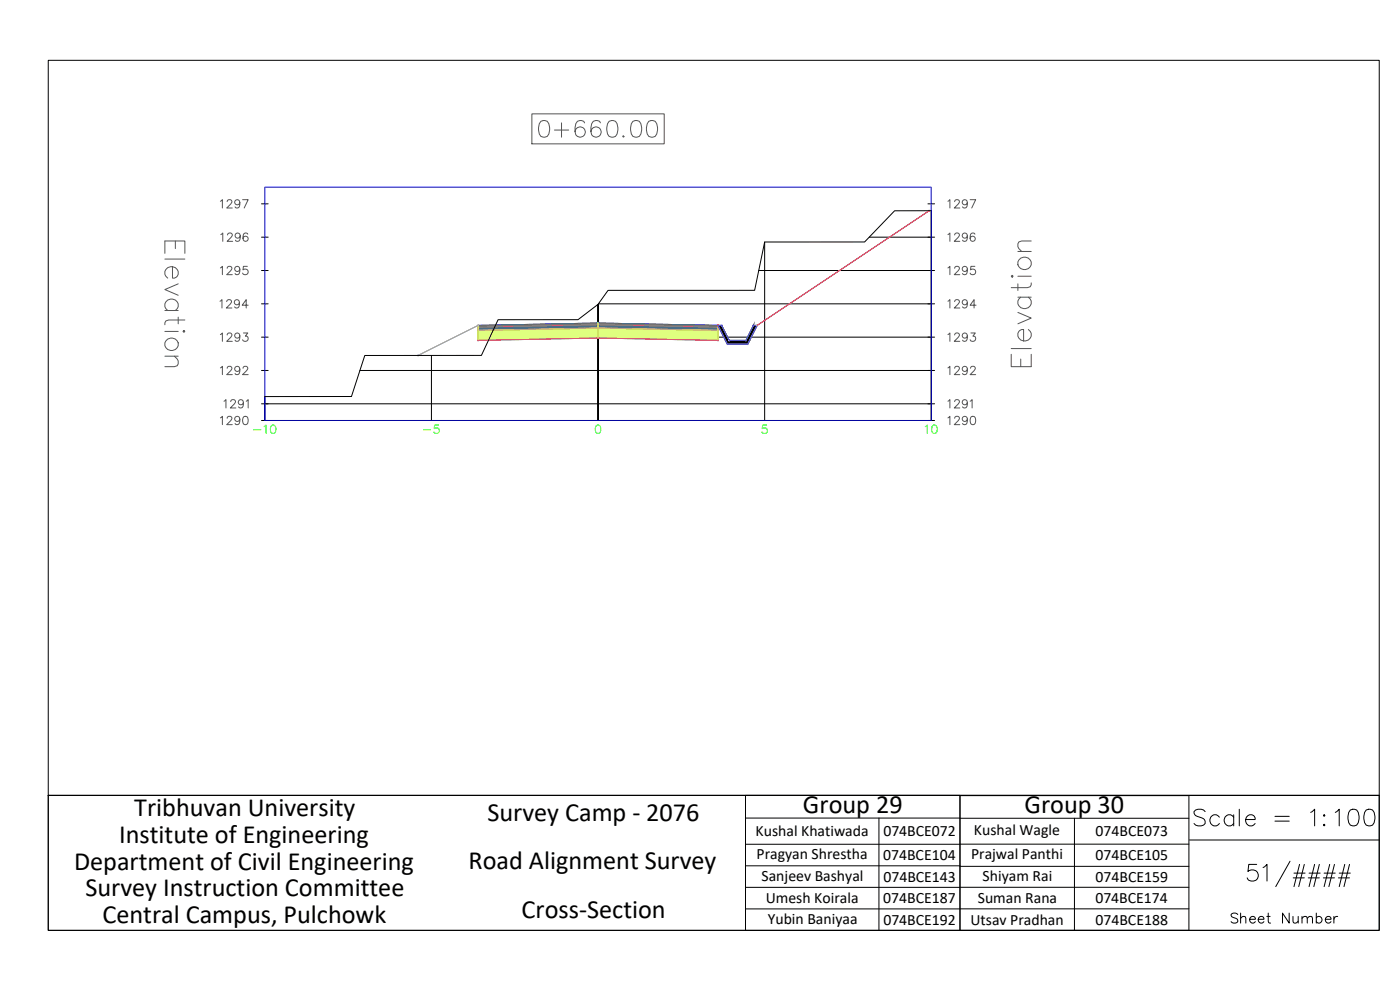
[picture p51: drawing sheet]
<svg xmlns="http://www.w3.org/2000/svg" width="420mm" height="297mm" viewBox="0 0 420 297" stroke-linecap="round" stroke-linejoin="round" font-family="sans-serif">
<defs><g id="words">
<text font-size="8.8" x="357" y="249.1">Scale = 1:100</text>
<g font-size="7.9">
<text x="40.3" y="244.7">Tribhuvan University</text>
<text x="241" y="244">Group 29</text>
<text x="307.5" y="244.1">Group 30</text>
<text x="146.3" y="246.4">Survey Camp - 2076</text>
<text x="35.7" y="252.8">Institute of Engineering</text>
<text x="22.2" y="261">Department of Civil Engineering</text>
<text x="140.6" y="260.7">Road Alignment Survey</text>
<text x="25.6" y="268.9">Survey Instruction Committee</text>
<text x="156.5" y="275.5">Cross-Section</text>
<text x="30.7" y="277.1">Central Campus, Pulchowk</text>
</g>
<text font-size="6.6" x="368.3" y="278.3">Sheet Number</text>
<g font-size="4.7">
<text x="226.8" y="251">Kushal Khatiwada</text>
<text x="265.1" y="250.9">074BCE072</text>
<text x="292.3" y="250.6">Kushal Wagle</text>
<text x="328.8" y="250.9">074BCE073</text>
<text x="227" y="257.7">Pragyan Shrestha</text>
<text x="291.4" y="257.8">Prajwal Panthi</text>
<text x="265" y="258">074BCE104</text>
<text x="328.8" y="258.1">074BCE105</text>
<text x="228.6" y="264.2">Sanjeev Bashyal</text>
<text x="265.1" y="264.5">074BCE143</text>
<text x="294.9" y="264.3">Shiyam Rai</text>
<text x="328.8" y="264.6">074BCE159</text>
<text x="229.8" y="271.1">Umesh Koirala</text>
<text x="265.1" y="271">074BCE187</text>
<text x="293.5" y="271">Suman Rana</text>
<text x="328.7" y="271">074BCE174</text>
<text x="230.4" y="277.1">Yubin Baniyaa</text>
<text x="265.1" y="277.4">074BCE192</text>
<text x="291.3" y="277.5">Utsav Pradhan</text>
<text x="328.8" y="277.4">074BCE188</text>
</g>
</g></defs>
<!-- layer: C-ANNO-VFRM -->
<path d="M76.1 129h2.2M79.2 128l.6-.5v2.5M81.5 127.7a.8 .8 0 0 1 1.2 .3 1.26 1.26 0 0 1-.8 2 1.6 1.6 0 0 1-.4-2.3zM127.1 129h2.1M131.6 127.5h-1.2l-.1 1.1a.88 .88 0 0 1 1.4 0 .88 .88 0 0 1-.2 1.3 .88 .88 0 0 1-1.3-.3M179 127.7a.81 .81 0 0 1 1.2 .3 1.26 1.26 0 0 1-.8 2 1.59 1.59 0 0 1-.4-2.3zM230.1 127.5h-1.2l-.1 1.1a.88 .88 0 0 1 1.3 0 .88 .88 0 0 1-.2 1.3 .88 .88 0 0 1-1.3-.3M277.7 128l.6-.5v2.5M280 127.7a.81 .81 0 0 1 1.1 .3 1.26 1.26 0 0 1-.8 2 1.59 1.59 0 0 1-.3-2.3z" fill="none" stroke="#0f0" stroke-width=".3"/>
<!-- layer: C-ROAD-SCTN-VIEW -->
<g fill="none" stroke="#545454" stroke-width=".3">
<path d="M159.6 34.2h39.7v9h-39.7zM162.3 36.4a1.63 1.63 0 0 1 2.4 .7 4.1 4.1 0 0 1-.5 3.8 1.63 1.63 0 0 1-2.3-.7 4.2 4.2 0 0 1 .4-3.8zM166.4 39h4.3M168.5 36.9v4.3M175.4 36.9a1.49 1.49 0 0 0-2.1-.5 4.6 4.6 0 0 0-.5 4 1.55 1.55 0 0 0 2.5 .2 1.55 1.55 0 0 0-.6-2.4 1.55 1.55 0 0 0-2.1 1.3M180.2 36.9a1.49 1.49 0 0 0-2.2-.5 4.6 4.6 0 0 0-.4 4 1.55 1.55 0 0 0 2.5 .2 1.55 1.55 0 0 0-.6-2.4 1.55 1.55 0 0 0-2.2 1.3M182.8 36.4a1.63 1.63 0 0 1 2.4 .7 4.1 4.1 0 0 1-.5 3.8 1.63 1.63 0 0 1-2.4-.7 4.2 4.2 0 0 1 .5-3.8zM190 36.4a1.63 1.63 0 0 1 2.3 .7 4.1 4.1 0 0 1-.4 3.8 1.63 1.63 0 0 1-2.4-.7 4.2 4.2 0 0 1 .5-3.8zM194.7 36.4a1.63 1.63 0 0 1 2.4 .7 4.1 4.1 0 0 1-.5 3.8 1.63 1.63 0 0 1-2.4-.7 4.2 4.2 0 0 1 .5-3.8zM72.8 59.9h1.7l-1.2 2.5M187.1 40.7l-.2 .2 .2 .3 .2-.3M291.2 59.9h1.6l-1.2 2.5"/>
<path d="M49.5 76v-3.7h6v3.7M49.5 77.7h6M52.6 72.3v2.3M66.1 60.4l.6-.5v2.5M66.3 70.4l.6-.5v2.5M68.2 60.5l.4-.6 .9 .2a.77 .77 0 0 1-.3 1.1l-1.2 1.2h1.7M68.3 70.5l.5-.6 .8 .2a.78 .78 0 0 1-.2 1.1l-1.2 1.2h1.6M72 60.7a.78 .78 0 0 1-1.1 .7 .78 .78 0 0 1-.3-1.2 .78 .78 0 0 1 1.3 .1 1.32 1.32 0 0 1-.9 2.1l-.4-.3M72.1 70.7a.78 .78 0 0 1-1.1 .7 .78 .78 0 0 1-.3-1.2 .78 .78 0 0 1 1.3 .1 1.73 1.73 0 0 1-.6 2.1l-.6-.1-.1-.2M74.2 79.9h-1.2l-.1 1.1a.88 .88 0 0 1 1.4 0 .88 .88 0 0 1-.2 1.3 .88 .88 0 0 1-1.3-.4M74.4 70.3a.72 .72 0 0 0-.7-.4 .72 .72 0 0 0-.7 .5 1.47 1.47 0 0 0 .6 2 .78 .78 0 0 0 .9-.7 .78 .78 0 0 0-.7-.8 .78 .78 0 0 0-.9 .7M284.5 70.4l.6-.5v2.5"/>
<path d="M284.5 60.4l.6-.5v2.5M286.5 70.5l.5-.6 .8 .2a.78 .78 0 0 1-.2 1.1l-1.2 1.2h1.7M286.5 60.5l.5-.6 .8 .2a.79 .79 0 0 1-.2 1.1l-1.2 1.2h1.7M290.3 70.7a.78 .78 0 0 1-1.1 .7 .78 .78 0 0 1-.3-1.2 .78 .78 0 0 1 1.3 .1 1.73 1.73 0 0 1-.6 2.1l-.6-.1-.1-.2M290.3 60.7a.78 .78 0 0 1-1.1 .7 .78 .78 0 0 1-.3-1.2 .78 .78 0 0 1 1.3 .1 1.72 1.72 0 0 1-.6 2.1l-.6-.1-.1-.2M292.6 79.9h-1.2l-.1 1.1a.88 .88 0 0 1 1.3 0 .88 .88 0 0 1-.2 1.3 .88 .88 0 0 1-1.2-.4M292.6 70.3a.72 .72 0 0 0-.7-.4 .72 .72 0 0 0-.6 .5 1.47 1.47 0 0 0 .6 2 .78 .78 0 0 0 .8-.7 .78 .78 0 0 0-.7-.8 .78 .78 0 0 0-.8 .7M305.5 75.4h4M309.5 72.3h-2.9l-.8 .3-.3 .6v.8l1.1 1.4M49.5 93.2h4M49.5 99.4h4M50.3 93.2a1.98 1.98 0 0 1 .6-3.5 1.98 1.98 0 0 1 2.6 2.3l-.9 1.2"/>
<path d="M51.8 80v3.4a1.72 1.72 0 0 0 1.8-1.7 1.72 1.72 0 0 0-1.8-1.7 1.89 1.89 0 0 0-2.2 1.1 1.89 1.89 0 0 0 .7 2.3M53.5 85.2l-4 1.7 4 1.7M53.5 95.2v2M54.9 99.4l.3-.2 .3 .2-.3 .3zM55.5 96h-4.9l-.8 .3-.3 1.1M66 90.4l.6-.5v2.5M66.1 80.4l.6-.5v2.5M68 90.5l.5-.6h.5l.5 .5-.4 .8-1.2 1.2h1.7M68.2 80.5l.4-.6 .9 .2a.76 .76 0 0 1-.3 1.1l-1.2 1.2h1.7M71.9 90.7a.78 .78 0 0 1-1.1 .7 .78 .78 0 0 1-.3-1.2 .78 .78 0 0 1 1.2 .1 1.75 1.75 0 0 1-.6 2.1l-.5-.1-.2-.2M72 80.7a.78 .78 0 0 1-1.1 .7 .78 .78 0 0 1-.3-1.2 .78 .78 0 0 1 1.3 .1 1.33 1.33 0 0 1-.9 2.1l-.4-.3M73 99.9h1.4l-.8 1a.84 .84 0 0 1 .7 1.3 .84 .84 0 0 1-1.5-.3"/>
<path d="M74.5 91.6h-1.8l1.2-1.7v2.5M284.5 90.4l.6-.5v2.5M284.5 80.4l.6-.5v2.5M286.5 90.5l.5-.6 .8 .2a.78 .78 0 0 1-.2 1.1l-1.2 1.2h1.7M286.5 80.5l.5-.6 .8 .2a.78 .78 0 0 1-.2 1.1l-1.2 1.2h1.7M290.3 90.7a.78 .78 0 0 1-1.1 .7 .78 .78 0 0 1-.3-1.2 .78 .78 0 0 1 1.3 .1 1.74 1.74 0 0 1-.6 2.1l-.6-.1-.1-.2M290.3 80.7a.78 .78 0 0 1-1.1 .7 .78 .78 0 0 1-.3-1.2 .78 .78 0 0 1 1.3 .1 1.73 1.73 0 0 1-.6 2.1l-.6-.1-.1-.2M291.4 99.9h1.3l-.7 1a.83 .83 0 0 1 .6 1.3 .83 .83 0 0 1-1.4-.3M292.9 91.6h-1.7l1.1-1.7v2.5M303.5 82.9l.3-.3 .3 .3-.3 .3zM305.5 93.7l4 1.7-4 1.8M305.5 89.2h4"/>
<path d="M305.5 85.2v2M305.5 82.9h4M306.3 89.2a1.98 1.98 0 0 0 .6 3.4 1.98 1.98 0 0 0 2.6-2.3l-.9-1.1M308.6 98.9a1.98 1.98 0 0 1-.5 3.4 1.98 1.98 0 0 1-2.6-2.3 1.53 1.53 0 0 1 1.7-1.1v3.4M309.5 84.9l-.3 1.1-.9 .3h-4.8M49.5 106.9h4M52.3 106.9l1.2 1.4v.9l-.3 .5-.9 .3h-2.8M66.1 110.4l.6-.5v2.5M66.1 100.4l.6-.5v2.5M68.2 110.5l.4-.6 .9 .3a.76 .76 0 0 1-.3 1l-1.2 1.2h1.7M68.2 100.5l.4-.6 .9 .3a.76 .76 0 0 1-.3 1l-1.2 1.2h1.7M72 110.7a.78 .78 0 0 1-1.1 .7 .78 .78 0 0 1-.3-1.2 .78 .78 0 0 1 1.3 .1 1.32 1.32 0 0 1-.9 2.1l-.4-.3"/>
<path d="M72 100.7a.78 .78 0 0 1-1.1 .7 .78 .78 0 0 1-.3-1.2 .78 .78 0 0 1 1.3 .1 1.33 1.33 0 0 1-.9 2.1l-.4-.3M72.9 110.5l.5-.6 .8 .3a.76 .76 0 0 1-.2 1l-1.2 1.2h1.7M284.5 110.4l.6-.5v2.5M284.5 100.4l.6-.5v2.5M286.5 110.5l.5-.6 .8 .3a.78 .78 0 0 1-.2 1l-1.2 1.2h1.7M286.5 100.5l.5-.6 .8 .3a.78 .78 0 0 1-.2 1l-1.2 1.2h1.7M290.3 110.7a.78 .78 0 0 1-1.1 .7 .78 .78 0 0 1-.3-1.2 .78 .78 0 0 1 1.3 .1 1.72 1.72 0 0 1-.6 2.1l-.6-.1-.1-.2M290.3 100.7a.78 .78 0 0 1-1.1 .7 .78 .78 0 0 1-.3-1.2 .78 .78 0 0 1 1.3 .1 1.74 1.74 0 0 1-.6 2.1l-.6-.1-.1-.2M291.3 110.5l.4-.6 .9 .3a.78 .78 0 0 1-.3 1l-1.1 1.2h1.6M303.5 106.3v3.7h6v-3.7M303.5 104.6h6M306.3 107.7v2.3"/>
<path d="M66.1 125.4l.6-.5v2.5M67.2 120.4l.6-.5v2.5M68.2 125.5l.4-.6 .9 .2a.76 .76 0 0 1-.3 1.1l-1.2 1.2h1.7M69.2 120.5l.5-.6 .9 .3a.78 .78 0 0 1-.3 1l-1.2 1.2h1.7M72 125.7a.78 .78 0 0 1-1.1 .7 .78 .78 0 0 1-.3-1.2 .78 .78 0 0 1 1.3 .1 1.33 1.33 0 0 1-.9 2.1l-.4-.3M73 120.7a.78 .78 0 0 1-1 .7 .78 .78 0 0 1-.3-1.2 .78 .78 0 0 1 1.2 .1 1.72 1.72 0 0 1-.6 2.1l-.6-.1-.1-.2M73.2 125a.83 .83 0 0 1 1.2 .4 1.26 1.26 0 0 1-.9 2 1.59 1.59 0 0 1-.3-2.4zM73.9 120.4l.6-.5v2.5M284.5 125.4l.6-.5v2.5M284.5 120.4l.6-.5v2.5M286.5 125.5l.5-.6 .8 .2a.78 .78 0 0 1-.2 1.1l-1.2 1.2h1.7M286.5 120.5l.5-.6 .8 .3a.78 .78 0 0 1-.2 1l-1.2 1.2h1.7"/>
<path d="M290.3 125.7a.78 .78 0 0 1-1.1 .7 .78 .78 0 0 1-.3-1.2 .78 .78 0 0 1 1.3 .1 1.74 1.74 0 0 1-.6 2.1l-.6-.1-.1-.2M290.3 120.7a.78 .78 0 0 1-1.1 .7 .78 .78 0 0 1-.3-1.2 .78 .78 0 0 1 1.3 .1 1.72 1.72 0 0 1-.6 2.1l-.6-.1-.1-.2M291.2 120.4l.5-.5v2.5M291.5 125a.82 .82 0 0 1 1.2 .4 1.26 1.26 0 0 1-.8 2 1.61 1.61 0 0 1-.4-2.4z"/>
<circle cx="307.4" cy="79" r="1.98"/>
<circle cx="51.5" cy="103.3" r="1.98"/>
</g>
<g fill="none" stroke="#000" stroke-width=".3">
<path d="M78.5 71.2h2M78.5 61.2h2M229.5 72.6v53.6M260.9 71.2h19.6M278.5 61.2h2M78.5 91.2h2M78.5 81.2h2M179.6 91.2h100.9M227.7 81.2h52.8M78.5 111.2h2M78.5 101.2h2M108 111.2h172.5"/>
<path d="M129.5 106.6v19.6M147 101.2h133.5M78.5 126.2h202M78.5 121.2h202M79.5 126.2v-7.2h26l4-12.3 35-.1 5-10.7h24l6-4.6 3-4.2h44l3-14.5h30l9-9.4h11v63M179.5 126.2v-34.9v34.9"/>
</g>
<path d="M79.5 56.2h200v70h-200z" fill="none" stroke="#00f" stroke-width=".3"/>
<g fill="#7f9fff" stroke="#7f9fff" stroke-width=".3">
<path d="M167 97.2l12.5-.3v.3z"/>
<path d="M156 97.6l11-.4h12.5z"/>
<path d="M179.5 96.9l12.5 .3h-12.5z"/>
<path d="M179.5 97.2h12.5l23.5 .4z"/>
<path d="M143.5 97.6h12.5l11-.4zM143.5 97.6h12.5l-12.5 .3z"/>
<path d="M179.5 97.2l23.5 .4h12.5zM203 97.6h12.5v.3z"/>
</g>
<path d="M143.5 97.6l36-.7v.3l-36 .7zM179.5 96.9l36 .7v.3l-36-.7z" fill="none" stroke="#5c73b8" stroke-width=".3"/>
<g fill="#ffdf7f" stroke="#ffdf7f" stroke-width=".3">
<path d="M167 97.4l12.5-.2v.2z"/>
<path d="M156 97.9l11-.5h12.5z"/>
<path d="M179.5 97.2l12.5 .2h-12.5z"/>
<path d="M179.5 97.4h12.5l23.5 .5z"/>
<path d="M143.5 97.9h12.5l11-.5zM143.5 97.9h12.5l-12.5 .2z"/>
<path d="M179.5 97.4l23.5 .5h12.5zM203 97.9h12.5v.2z"/>
</g>
<path d="M143.5 97.9l36-.7v.2l-36 .7zM179.5 97.2l36 .7v.2l-36-.7z" fill="none" stroke="#b8a15c" stroke-width=".3"/>
<g fill="#4a8395" stroke="#4a8395" stroke-width=".3">
<path d="M143.5 98.1l36-.7v.7z"/>
<path d="M143.5 98.1h36v.3z"/>
<path d="M179.5 97.4l36 .7h-36z"/>
<path d="M179.5 98.1h36v.3z"/>
<path d="M143.5 98.1v.3h36zM143.5 98.4h36l-36 .7z"/>
<path d="M179.5 98.1v.3h36zM179.5 98.4h36v.7z"/>
</g>
<path d="M143.5 98.1l36-.7v1l-36 .7zM179.5 97.4l36 .7v1l-36-.7z" fill="none" stroke="#4a7095" stroke-width=".3"/>
<g fill="#dfff7f" stroke="#dfff7f" stroke-width=".3">
<path d="M143.5 99.1l36-.7v.7z"/>
<path d="M143.5 99.1h36v2.3z"/>
<path d="M179.5 98.4l36 .7h-36z"/>
<path d="M179.5 99.1h36v2.3z"/>
<path d="M143.5 99.1v2.3h36zM143.5 101.4h36l-36 .7z"/>
<path d="M179.5 99.1v2.3h36zM179.5 101.4h36v.7z"/>
</g>
<path d="M143.5 99.1l36-.7v3l-36 .7zM179.5 98.4l36 .7v3l-36-.7z" fill="none" stroke="#a5dd00" stroke-width=".3"/>
<path d="M179.3 96.7l.4 .4M179.7 96.7l-.4 .4" fill="none" stroke="#0ff" stroke-width=".3"/>
<g fill="none" stroke="#f00" stroke-width=".3">
<circle cx="143.5" cy="97.6" r=".15"/>
<circle cx="215.5" cy="97.6" r=".15"/>
</g>
<g fill="none" stroke="#d0d" stroke-width=".3">
<circle cx="278.8" cy="63.2" r=".15"/>
<circle cx="143.5" cy="99.1" r=".15"/>
<circle cx="143.5" cy="98.1" r=".15"/>
<circle cx="179.5" cy="97.2" r=".15"/>
<circle cx="179.5" cy="98.4" r=".15"/>
<circle cx="179.5" cy="97.4" r=".15"/>
<circle cx="215.5" cy="97.6" r=".15"/>
<circle cx="215.5" cy="99.1" r=".15"/>
<circle cx="215.5" cy="98.1" r=".15"/>
<circle cx="216.6" cy="97.6" r=".15"/>
<circle cx="226.1" cy="97.6" r=".15"/>
<circle cx="227.2" cy="97.6" r=".15"/>
<circle cx="125.5" cy="106.6" r=".15"/>
<circle cx="143.5" cy="102.1" r=".15"/>
<circle cx="179.5" cy="101.4" r=".15"/>
<circle cx="215.5" cy="102.1" r=".15"/>
</g>
<g fill="none" stroke="#ff7f7f" stroke-width=".3">
<circle cx="143.5" cy="97.9" r=".15"/>
<circle cx="215.5" cy="97.9" r=".15"/>
</g>
<path d="M278.8 63.2l-51.6 34.4h-1.1l-2.2 4.5h-5.1l-2.2-4.5-37.1-.7-36 .7-18 9" fill="none" stroke="#7f9fff" stroke-width=".3"/>
<path d="M143.5 97.6l36-.7 36 .7" fill="none" stroke="#396472" stroke-width=".3"/>
<path d="M143.5 97.9l36-.7 36 .7" fill="none" stroke="#95704a" stroke-width=".3"/>
<path d="M143.5 98.1l36-.7 36 .7" fill="none" stroke="#b8735c" stroke-width=".3"/>
<path d="M143.5 99.1l36-.7 36 .7" fill="none" stroke="#b88a5c" stroke-width=".3"/>
<path d="M143.5 102.1l36-.7 36 .7" fill="none" stroke="#ffdf7f" stroke-width=".3"/>
<path d="M278.8 63.2l-51.6 34.4-2.8 5.7h-6.1l-2.8-5.7M143.5 97.6l-18 9M143.5 102.1l36-.7 36 .7" fill="none" stroke="#f0f" stroke-width=".3"/>
<path d="M143.5 97.6v4.5M179.5 96.9v4.5M215.5 97.6v4.5" fill="none" stroke="#ff0" stroke-width=".3"/>
<g fill="none" stroke="#dcdcdc" stroke-width=".3">
<path d="M143.4 97.5l-.1 .2M143.5 97.5l.1 .1M143.6 97.7l-.2 .1M227.1 97.5v.2M227.2 97.5l.2 .1M227.3 97.7l-.2 .1M218.2 103.1l-.1 .2M218.3 103.1l.1 .2M218.4 103.4h-.2M218.8 102l-.1 .2M218.9 102l.1 .1M219 102.2l-.2 .1"/>
<path d="M223.8 102l-.1 .2M223.9 102l.1 .1M224 102.2l-.2 .1M224.3 103.1v.2M224.4 103.1l.2 .2M224.5 103.4h-.2"/>
</g>
<path d="M143.5 97.6l-18 9" fill="none" stroke="#7fff7f" stroke-width=".3"/>
<g fill="#000" stroke="#000" stroke-width=".3">
<path d="M215.5 97.6l3.3 4.5-2.2-4.5zM215.5 97.6l3.3 4.5h-1.1z"/>
<path d="M226.1 97.6l-1.1 4.5 2.2-4.5zM226.1 97.6l-1.1 4.5h-1.1z"/>
<path d="M217.7 102.1l6.7 1.2 .6-1.2zM217.7 102.1l6.7 1.2h-6.1z"/>
</g>
<path d="M215.5 97.6h1.1l2.2 4.5h5.1l2.2-4.5h1.1l-2.8 5.7h-6.1z" fill="none" stroke="#dd6e00" stroke-width=".3"/>
<path d="M215.5 97.6h1.1l2.2 4.5h5.1l2.2-4.5h1.1l-2.8 5.7h-6.1z" fill="none" stroke="#007fff" stroke-width=".3"/>
<path d="M278.8 63.2l-51.6 34.4" fill="none" stroke="#ff3f00" stroke-width=".3"/>
<!-- layer: 0 -->
<g fill="none" stroke="#000" stroke-width=".3">
<path d="M14.5 18.1h399.4v220.6h-399.4zM14.5 238.7h399.4v40.4h-399.4zM223.7 238.7h64.4v40.5h-64.4zM288.1 238.7h68.7v40.5h-68.7zM223.7 245.4h64.4M223.7 259.8h64.4M263.8 245.4v33.8M288.1 245.5h68.7M288.1 259.9h68.7M322.5 245.5v33.7M356.8 253.3h-133.1M357 252h56.9"/>
<path d="M377.2 259.4h-2.4l-.3 2.1a1.77 1.77 0 0 1 2.7-.1 1.77 1.77 0 0 1-.3 2.7 1.77 1.77 0 0 1-2.6-.7M387.2 258.4l-4.3 7.6M390 259.4l-1.7 6.6M391.4 259.4l-1.6 6.6M394.5 259.4l-1.6 6.6M396 259.4l-1.7 6.6M399.1 259.4l-1.7 6.6M400.5 259.4l-1.7 6.6M403.6 259.4l-1.7 6.6M405 259.4l-1.7 6.6M223.7 266.2h64.4M223.7 272.7h64.4"/>
<path d="M288.1 266.2h68.7M288.1 272.7h68.7M379.1 260.3l1.1-.9v5M388.1 263.4h3.3M388.3 262h3.4M392.6 263.4h3.4M392.9 262h3.3M397.2 263.4h3.3M397.4 262h3.3M401.7 263.4h3.3M401.9 262h3.3"/>
</g>
<use href="#words"/>
</svg>
